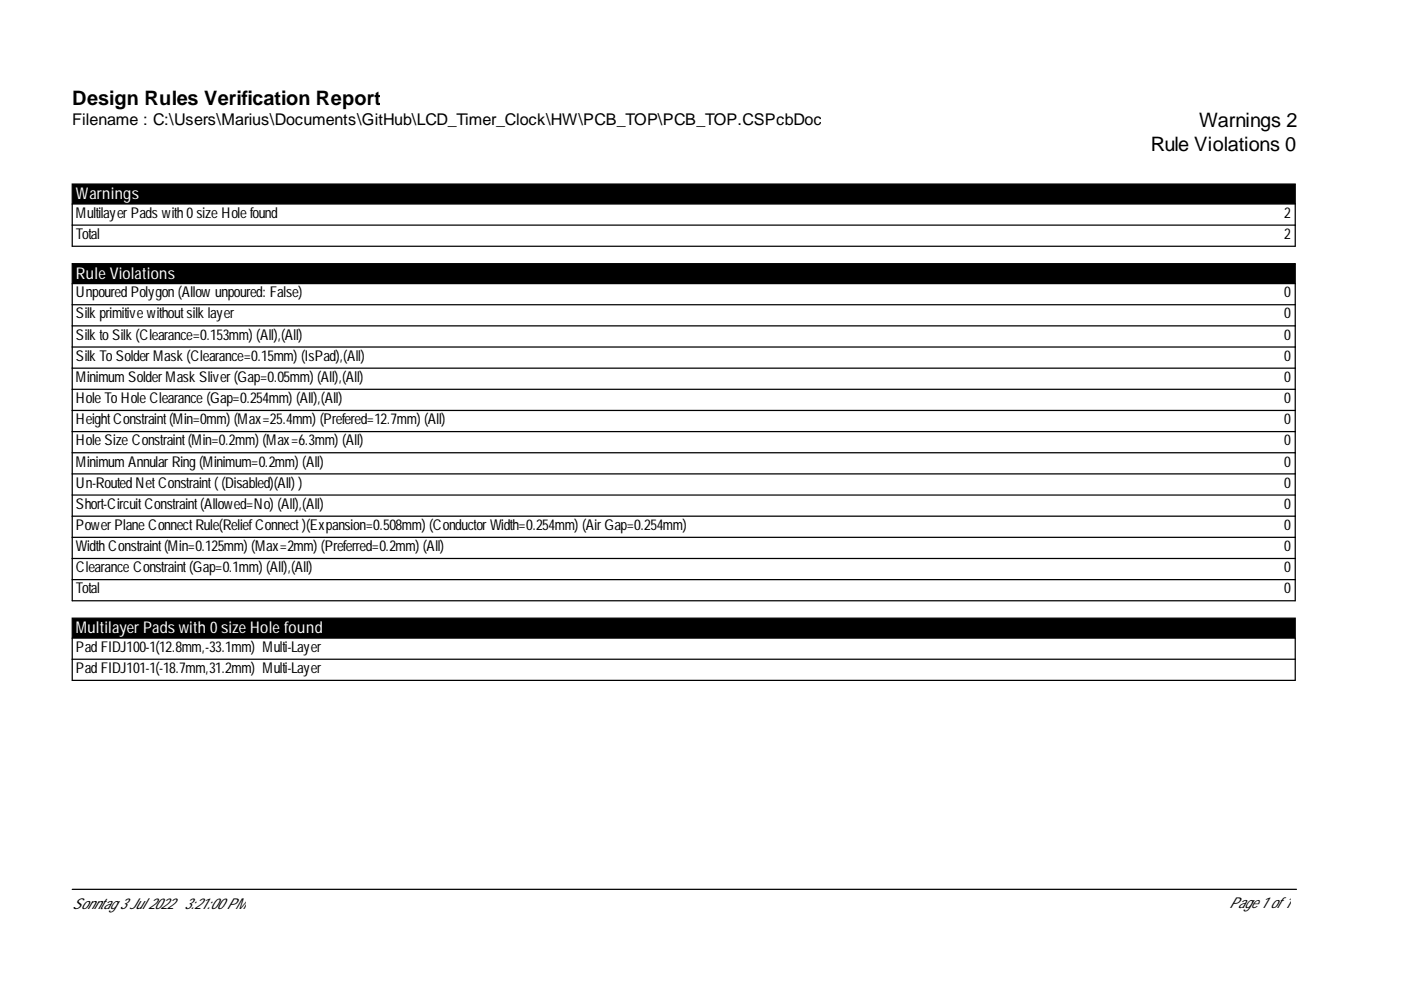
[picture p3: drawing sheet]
<svg xmlns="http://www.w3.org/2000/svg" width="297mm" height="210mm" viewBox="0 0 297 210" stroke-linecap="round" stroke-linejoin="round" font-family="sans-serif">
<defs><g id="words">
<g font-size="4.2">
<text x="15.3" y="22.3">Design Rules Verification Report</text>
<text x="254.3" y="27">Warnings 2</text>
<text x="244" y="32">Rule Violations 0</text>
</g>
<text font-size="3.4" x="15.3" y="26.6">Filename : C:\Users\Marius\Documents\GitHub\LCD_Timer_Clock\HW\PCB_TOP\PCB_TOP.CSPcbDoc</text>
<g font-size="3.4" fill="#fff">
<text x="16.1" y="42.2">Warnings</text>
<text x="16.1" y="59.1">Rule Violations</text>
<text x="16.1" y="134.3">MultilayerPads with 0 size Hole found</text>
</g>
<g font-size="3.2">
<text x="16.1" y="46.2">MultilayerPadswith0sizeHolefound</text>
<text x="272.2" y="46.2">2</text>
<text x="16.1" y="50.6">Total</text>
<text x="272.2" y="50.6">2</text>
<text x="16.1" y="63">UnpouredPolygon(Allowunpoured: False)</text>
<text x="272.2" y="63">0</text>
<text x="16.1" y="67.5">Silkprimitivewithoutsilklayer</text>
<text x="272.2" y="67.5">0</text>
<text x="16.1" y="72">SilktoSilk(Clearance=0.153mm) (All),(All)</text>
<text x="16.1" y="76.5">SilkToSolderMask(Clearance=0.15mm) (IsPad),(All)</text>
<text x="272.2" y="72">0</text>
<text x="272.2" y="76.5">0</text>
<text x="16.1" y="81">MinimumSolderMaskSliver(Gap=0.05mm) (All),(All)</text>
<text x="272.2" y="81">0</text>
<text x="16.1" y="85.5">HoleToHoleClearance(Gap=0.254mm) (All),(All)</text>
<text x="16.1" y="89.9">HeightConstraint(Min=0mm) (Max=25.4mm) (Prefered=12.7mm) (All)</text>
<text x="272.2" y="85.5">0</text>
<text x="272.2" y="89.9">0</text>
<text x="16.1" y="94.4">HoleSizeConstraint(Min=0.2mm) (Max=6.3mm) (All)</text>
<text x="272.2" y="94.4">0</text>
<text x="16.1" y="98.9">MinimumAnnularRing(Minimum=0.2mm) (All)</text>
<text x="272.2" y="98.9">0</text>
<text x="16.1" y="103.4">Un-RoutedNetConstraint((Disabled)(All) )</text>
<text x="16.1" y="107.9">Short-CircuitConstraint(Allowed=No) (All),(All)</text>
<text x="272.2" y="103.4">0</text>
<text x="272.2" y="107.9">0</text>
<text x="16.1" y="112.4">PowerPlaneConnectRule(ReliefConnect)(Expansion=0.508mm) (ConductorWidth=0.254mm) (AirGap=0.254mm)</text>
<text x="272.2" y="112.4">0</text>
<text x="16.1" y="116.8">WidthConstraint(Min=0.125mm) (Max=2mm) (Preferred=0.2mm) (All)</text>
<text x="272.2" y="116.8">0</text>
<text x="16.1" y="121.3">ClearanceConstraint(Gap=0.1mm) (All),(All)</text>
<text x="16.1" y="125.8">Total</text>
<text x="272.2" y="121.3">0</text>
<text x="272.2" y="125.8">0</text>
<text x="16.1" y="138.2">PadFIDJ100-1(12.8mm,-33.1mm) Multi-Layer</text>
<text x="16.1" y="142.7">PadFIDJ101-1(-18.7mm,31.2mm) Multi-Layer</text>
<text x="15.3" y="192.8">Sonntag3Jul 2022</text>
<text x="39" y="192.8">3:21:00PM</text>
<text x="260.6" y="192.5">Page1 of1</text>
</g>
</g></defs>
<path d="M15.3 39h259.3v4.2h-259.3zM15.3 55.9h259.3v4.2h-259.3zM15.3 131.1h259.3v4.2h-259.3z" fill="#000" stroke="#000" stroke-width=".26"/>
<g fill="none" stroke="#000" stroke-width=".26">
<path d="M15.3 47.7h259.3M15.3 43.2v9h259.3v-9M15.3 60.1v67.3h259.3v-67.3M15.3 64.6h259.3M15.3 69.1h259.3M15.3 73.6h259.3M15.3 78.1h259.3M15.3 82.5h259.3M15.3 87h259.3M15.3 91.5h259.3M15.3 96h259.3M15.3 100.5h259.3"/>
<path d="M15.3 105h259.3M15.3 109.4h259.3M15.3 113.9h259.3M15.3 118.4h259.3M15.3 135.3v9h259.3v-9M15.3 122.9h259.3M15.3 139.8h259.3M15.3 188.6h259.6"/>
</g>
<use href="#words"/>
</svg>
